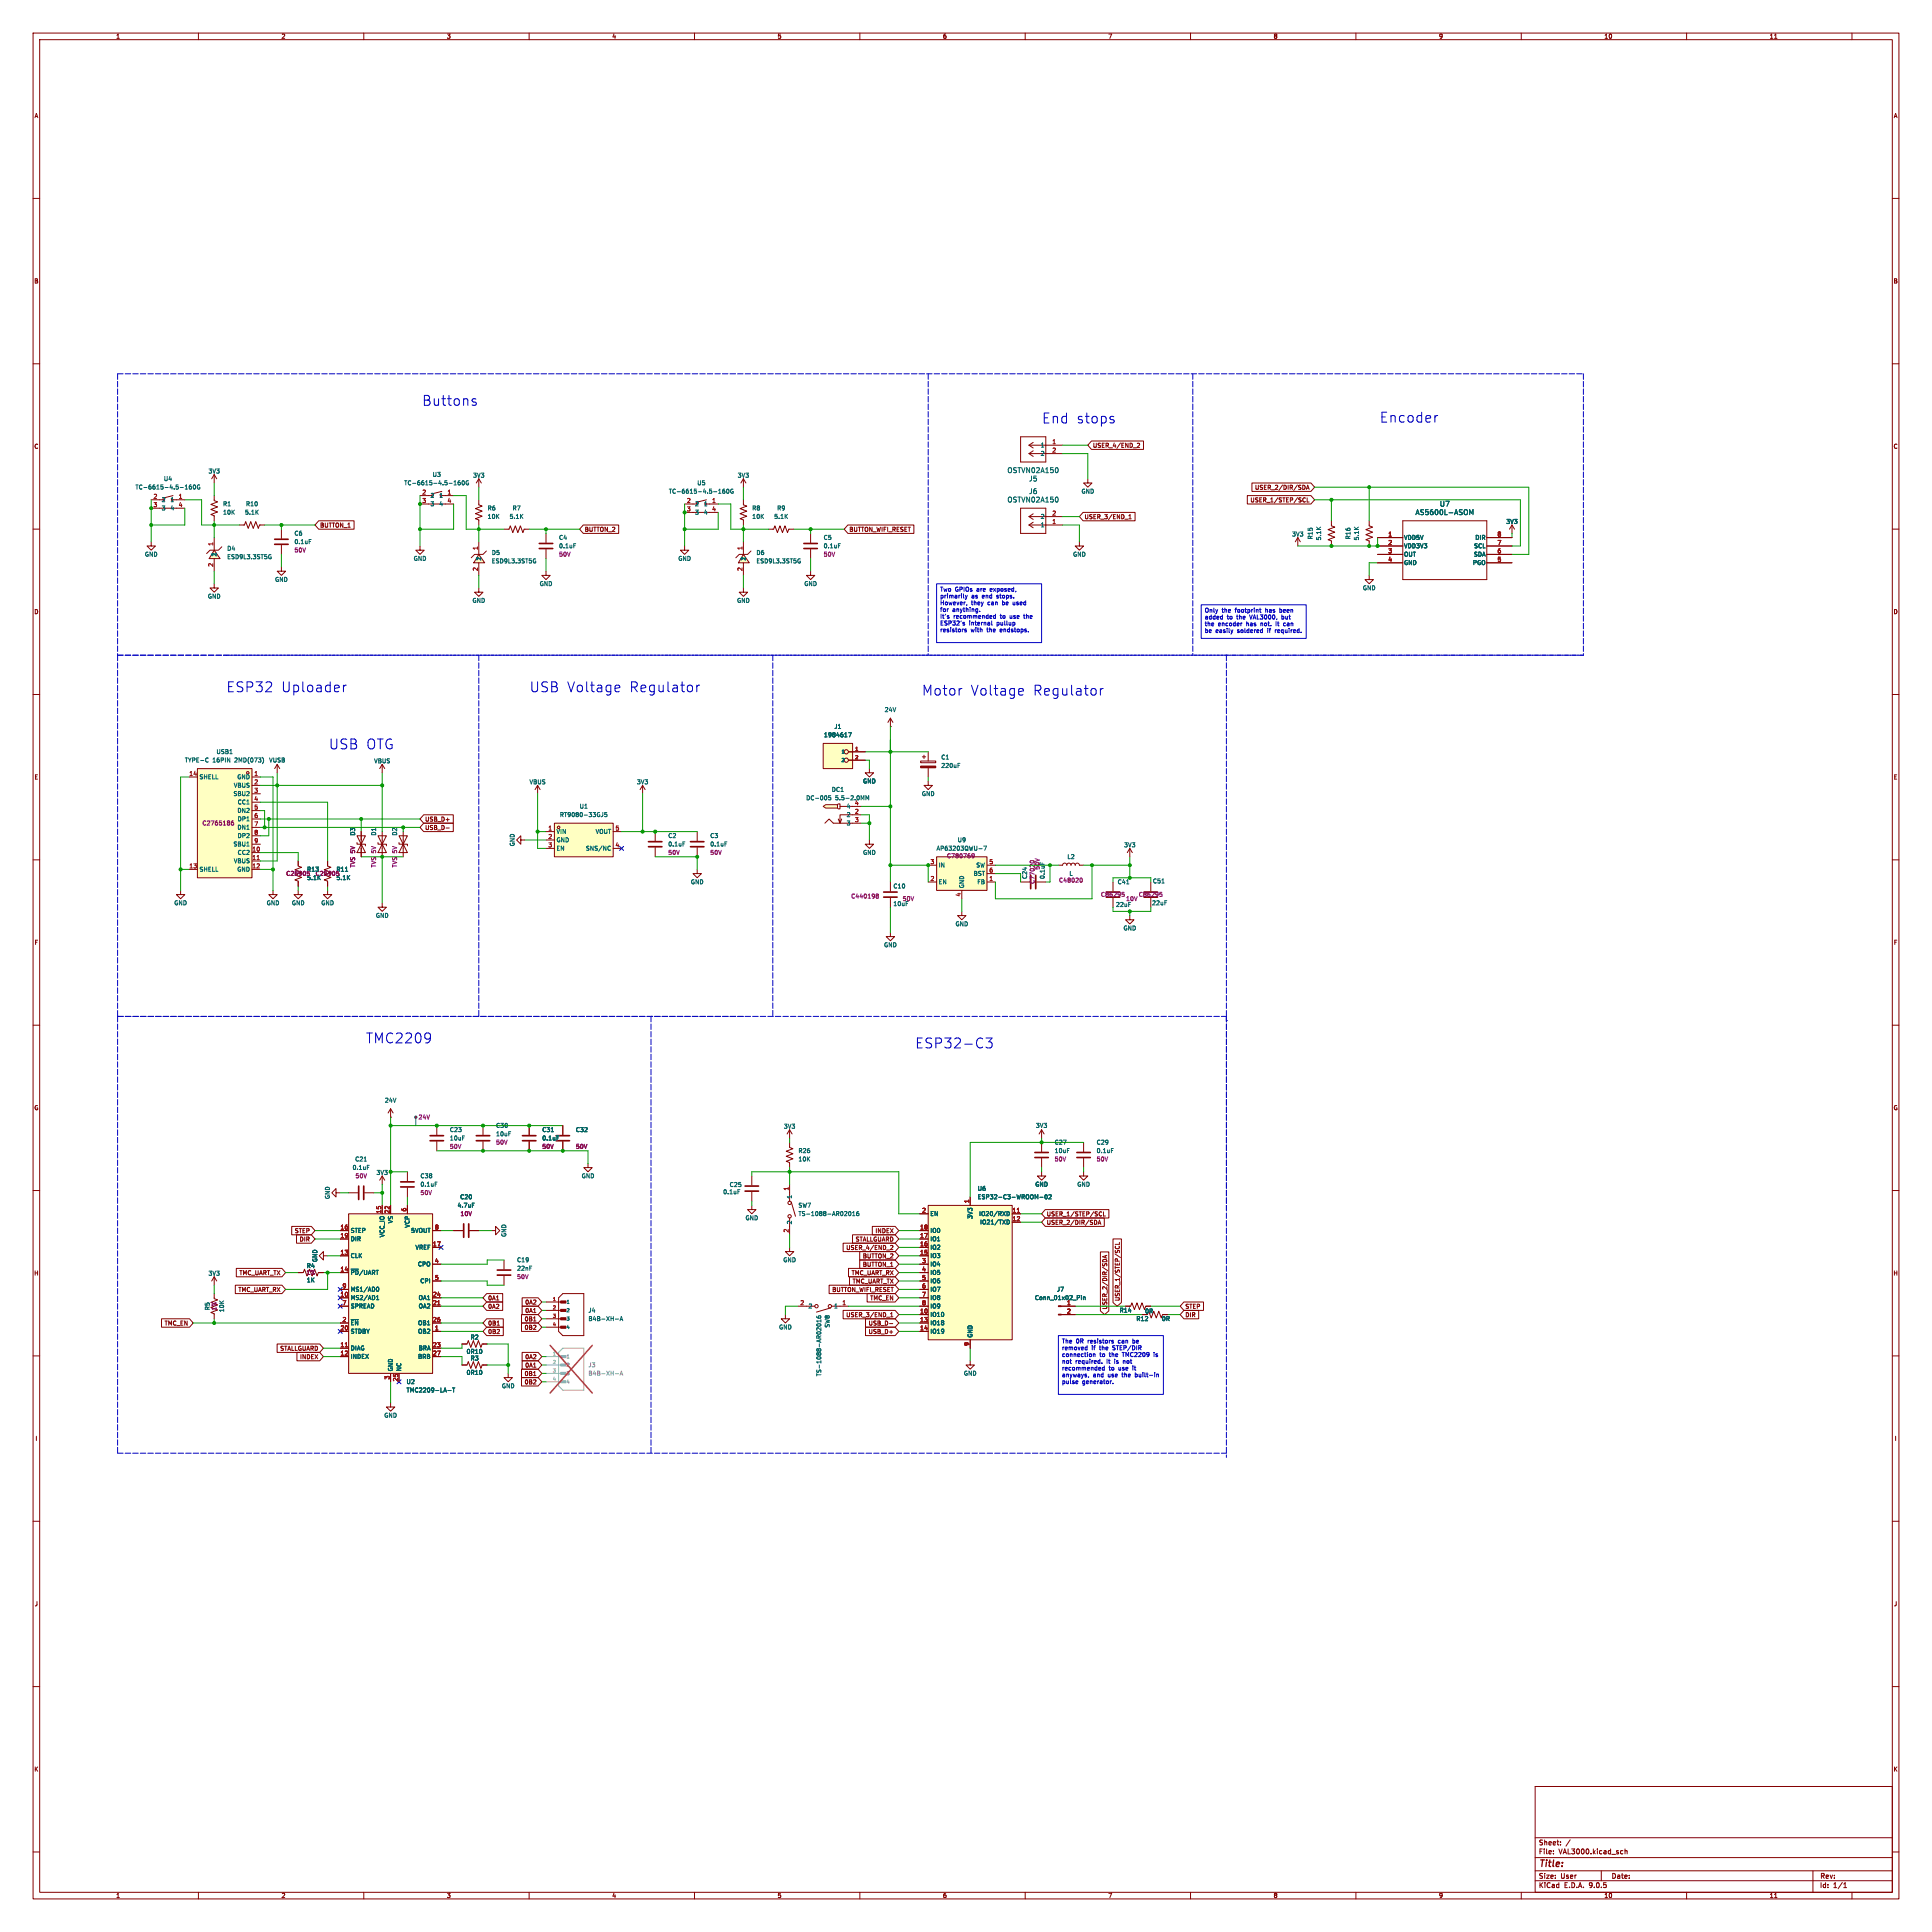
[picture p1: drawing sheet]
<svg xmlns="http://www.w3.org/2000/svg" width="584mm" height="584mm" viewBox="0 0 584 584" stroke-linecap="round" stroke-linejoin="round" font-family="sans-serif">
<defs><g id="words">
<g font-size="4.2" fill="#0000c2">
<text x="127.5" y="122.9">Buttons</text>
<text x="315" y="128.3">End stops</text>
<text x="417.1" y="128">Encoder</text>
<text x="68.3" y="209.6">ESP32</text>
<text x="84.8" y="209.6">Uploader</text>
<text x="160" y="209.6">USB Voltage</text>
<text x="189.9" y="209.6">Regulator</text>
<text x="278.6" y="210.6">Motor</text>
<text x="293.2" y="210.6">Voltage</text>
<text x="311.9" y="210.6">Regulator</text>
<text x="99.3" y="226.8">USB OTG</text>
<text x="110.5" y="315.7">TMC2209</text>
<text x="276.6" y="317.3">ESP32-C3</text>
</g>
<text font-size="2.8" fill="#840000" x="465.2" y="565.1">Title:</text>
<g font-size="2.1" fill="#006464">
<text x="304.5" y="143.2">OSTVN02A150</text>
<text x="311" y="145.8">J5</text>
<text x="311" y="149.6">J6</text>
<text x="304.5" y="152.1">OSTVN02A150</text>
<text x="427.9" y="155.9">AS5600L-ASOM</text>
<text x="435.3" y="153.4">U7</text>
</g>
<g font-size="2.1" fill="#840000">
<text x="465.2" y="560.9">File:</text>
<text x="465.2" y="558.2">Sheet:</text>
<text x="471.3" y="560.9">VAL3000.kicad_sch</text>
<text x="465.2" y="568.3">Size:</text>
<text x="471.9" y="568.3">User</text>
<text x="487.2" y="568.3">Date:</text>
<text x="550.2" y="568.5">Rev:</text>
<text x="465.2" y="571.1">KiCad</text>
<text x="472.9" y="571.1">E.D.A.</text>
<text x="480.5" y="571.1">9.0.5</text>
<text x="550.2" y="571.1">Id:</text>
<text x="554.3" y="571.1">1/1</text>
</g>
<g font-size="1.8" fill="#840000">
<text x="35" y="11.9">1</text>
<text x="85" y="11.9">2</text>
<text x="135" y="11.9">3</text>
<text x="185" y="11.9">4</text>
<text x="235" y="11.9">5</text>
<text x="285" y="11.9">6</text>
<text x="335" y="11.9">7</text>
<text x="385" y="11.9">8</text>
<text x="435" y="11.9">9</text>
<text x="485" y="11.9">10</text>
<text x="535" y="11.9">11</text>
<text x="10.3" y="35.9">A</text>
<text x="572.5" y="35.9">A</text>
<text x="10.3" y="85.9">B</text>
<text x="572.5" y="85.9">B</text>
<text x="10.3" y="135.9">C</text>
<text x="330.4" y="135.6">USER_4/END_2</text>
<text x="572.5" y="135.9">C</text>
<text x="379.4" y="148.3">USER_2/DIR/SDA</text>
<text x="378" y="152.1">USER_1/STEP/SCL</text>
<text x="96.7" y="159.7">BUTTON_1</text>
<text x="176.7" y="161">BUTTON_2</text>
<text x="256.7" y="161">BUTTON_WIFI_RESET</text>
<text x="327.8" y="157.2">USER_3/END_1</text>
<text x="10.3" y="185.9">D</text>
<text x="572.5" y="185.9">D</text>
<text x="10.3" y="235.9">E</text>
<text x="572.5" y="235.9">E</text>
<text x="128.4" y="248.6">USB_D+</text>
<text x="128.4" y="251.1">USB_D-</text>
<text x="10.3" y="285.9">F</text>
<text x="572.5" y="285.9">F</text>
<text x="10.3" y="335.9">G</text>
<text x="572.5" y="335.9">G</text>
<text x="316.4" y="370.5">USER_2/DIR/SDA</text>
<text x="316.4" y="368">USER_1/STEP/SCL</text>
<text x="89" y="373.1">STEP</text>
<text x="90.5" y="375.6">DIR</text>
<text x="258.6" y="375.6">STALLGUARD</text>
<text x="264.6" y="373.1">INDEX</text>
<text x="255.8" y="378.1">USER_4/END_2</text>
<text x="260.8" y="383.2">BUTTON_1</text>
<text x="260.8" y="380.7">BUTTON_2</text>
<text x="10.2" y="385.9">H</text>
<text x="72.3" y="385.8">TMC_UART_TX</text>
<text x="257.4" y="385.8">TMC_UART_RX</text>
<text x="257.7" y="388.3">TMC_UART_TX</text>
<text x="572.4" y="385.9">H</text>
<text x="72" y="390.8">TMC_UART_RX</text>
<text x="147.5" y="395.9">0A2</text>
<text x="147.5" y="393.4">0A1</text>
<text x="158.7" y="394.7">0A2</text>
<text x="251.5" y="390.8">BUTTON_WIFI_RESET</text>
<text x="263" y="393.4">TMC_EN</text>
<text x="338.8" y="393.5" transform="rotate(-90 338.8 393.5)">USER_1/STEP/SCL</text>
<text x="358.3" y="395.9">STEP</text>
<text x="49.7" y="401">TMC_EN</text>
<text x="147.5" y="401">0B1</text>
<text x="158.5" y="399.7">0B1</text>
<text x="158.7" y="397.2">0A1</text>
<text x="255.8" y="398.5">USER_3/END_1</text>
<text x="262.5" y="401">USB_D-</text>
<text x="335" y="396.1" transform="rotate(-90 335 396.1)">USER_2/DIR/SDA</text>
<text x="358.3" y="398.5">DIR</text>
<text x="147.5" y="403.5">0B2</text>
<text x="158.5" y="402.3">0B2</text>
<text x="262.5" y="403.5">USB_D+</text>
<text x="84.6" y="408.6">STALLGUARD</text>
<text x="90.6" y="411.2">INDEX</text>
<text x="158.7" y="413.7">0A1</text>
<text x="158.7" y="411.2">0A2</text>
<text x="158.5" y="416.2">0B1</text>
<text x="158.5" y="418.8">0B2</text>
<text x="10.6" y="435.9">I</text>
<text x="572.8" y="435.9">I</text>
<text x="10.4" y="485.9">J</text>
<text x="572.6" y="485.9">J</text>
<text x="10.3" y="535.9">K</text>
<text x="572.5" y="535.9">K</text>
<text x="35" y="574.1">1</text>
<text x="85" y="574.1">2</text>
<text x="135" y="574.1">3</text>
<text x="185" y="574.1">4</text>
<text x="235" y="574.1">5</text>
<text x="285" y="574.1">6</text>
<text x="335" y="574.1">7</text>
<text x="385" y="574.1">8</text>
<text x="435" y="574.1">9</text>
<text x="485" y="574.1">10</text>
<text x="535" y="574.1">11</text>
</g>
<g font-size="1.8" fill="#006464">
<text x="314.6" y="135.5">1</text>
<text x="62.9" y="143.4">3V3</text>
<text x="314.6" y="138">2</text>
<text x="40.8" y="148.2">TC-6615-4.5-160G</text>
<text x="49.4" y="145.6">U4</text>
<text x="122.1" y="146.9">TC-6615-4.5-160G</text>
<text x="130.7" y="144.4">U3</text>
<text x="142.9" y="144.6">3V3</text>
<text x="202.1" y="149.5">TC-6615-4.5-160G</text>
<text x="210.7" y="146.9">U5</text>
<text x="222.9" y="144.6">3V3</text>
<text x="326.9" y="149.5">GND</text>
<text x="48.8" y="152">2</text>
<text x="48.8" y="154.5">3</text>
<text x="51.4" y="152">1</text>
<text x="51.4" y="154.5">4</text>
<text x="67.3" y="153.3">R1</text>
<text x="67.3" y="155.8">10K</text>
<text x="74" y="155.8">5.1K</text>
<text x="74.3" y="153.3">R10</text>
<text x="130" y="150.7">2</text>
<text x="130" y="153.3">3</text>
<text x="132.7" y="150.7">1</text>
<text x="132.7" y="153.3">4</text>
<text x="147.3" y="154.5">R6</text>
<text x="154.9" y="154.5">R7</text>
<text x="210.1" y="153.3">2</text>
<text x="210.1" y="155.8">3</text>
<text x="212.7" y="153.3">1</text>
<text x="212.7" y="155.8">4</text>
<text x="227.3" y="154.5">R8</text>
<text x="234.9" y="154.5">R9</text>
<text x="147.3" y="157.1">10K</text>
<text x="154" y="157.1">5.1K</text>
<text x="227.3" y="157.1">10K</text>
<text x="234" y="157.1">5.1K</text>
<text x="314.6" y="159.6">1</text>
<text x="314.6" y="157.1">2</text>
<text x="455.3" y="158.6">3V3</text>
<text x="68.6" y="166.7">D4</text>
<text x="88.9" y="162.2">C6</text>
<text x="88.9" y="164.7">0.1uF</text>
<text x="148.6" y="168">D5</text>
<text x="168.9" y="163.4">C4</text>
<text x="168.9" y="166">0.1uF</text>
<text x="228.6" y="168">D6</text>
<text x="248.9" y="163.4">C5</text>
<text x="248.9" y="166">0.1uF</text>
<text x="390.6" y="162.4">3V3</text>
<text x="397.1" y="163.2" transform="rotate(-90 397.1 163.2)">R15</text>
<text x="399.6" y="163.5" transform="rotate(-90 399.6 163.5)">5.1K</text>
<text x="408.5" y="163.2" transform="rotate(-90 408.5 163.2)">R16</text>
<text x="411.1" y="163.5" transform="rotate(-90 411.1 163.5)">5.1K</text>
<text x="424.4" y="163.4">VDD5V</text>
<text x="424.4" y="166">VDD3V3</text>
<text x="445.6" y="166">SCL</text>
<text x="446" y="163.4">DIR</text>
<text x="43.7" y="168.5">GND</text>
<text x="65.6" y="168.3" transform="rotate(-90 65.6 168.3)">1</text>
<text x="68.6" y="169.3">ESD9L3.3ST5G</text>
<text x="125" y="169.8">GND</text>
<text x="145.6" y="169.6" transform="rotate(-90 145.6 169.6)">1</text>
<text x="148.6" y="170.5">ESD9L3.3ST5G</text>
<text x="205" y="169.8">GND</text>
<text x="225.7" y="169.6" transform="rotate(-90 225.7 169.6)">1</text>
<text x="228.6" y="170.5">ESD9L3.3ST5G</text>
<text x="324.4" y="168.5">GND</text>
<text x="424.4" y="168.5">OUT</text>
<text x="424.4" y="171">GND</text>
<text x="445.3" y="171">PGO</text>
<text x="445.6" y="168.5">SDA</text>
<text x="83.1" y="176.1">GND</text>
<text x="163.1" y="177.4">GND</text>
<text x="243.1" y="177.4">GND</text>
<text x="412" y="178.7">GND</text>
<text x="62.7" y="181.2">GND</text>
<text x="142.7" y="182.5">GND</text>
<text x="222.8" y="182.5">GND</text>
<text x="267.4" y="215.5">24V</text>
<text x="252.2" y="220.6">J1</text>
<text x="249" y="223.1">1984617</text>
<text x="55.8" y="230.7">TYPE-C</text>
<text x="64.3" y="230.7">16PIN</text>
<text x="65.3" y="228.2">USB1</text>
<text x="71.1" y="230.7">2MD(073)</text>
<text x="81.3" y="230.7">VUSB</text>
<text x="113" y="231">VBUS</text>
<text x="284.5" y="229.8">C1</text>
<text x="284.5" y="232.4">220uF</text>
<text x="60.2" y="235.8">SHELL</text>
<text x="70.6" y="238.4">VBUS</text>
<text x="71.6" y="235.8">GND</text>
<text x="160" y="237.3">VBUS</text>
<text x="192.5" y="237.3">3V3</text>
<text x="251.4" y="239.6">DC1</text>
<text x="260.9" y="237.1">GND</text>
<text x="70.5" y="240.9">SBU2</text>
<text x="71.7" y="246">DN2</text>
<text x="71.7" y="243.4">CC1</text>
<text x="175.2" y="244.7">U1</text>
<text x="243.6" y="242.2">DC-005</text>
<text x="252.6" y="242.2">5.5-2.0MM</text>
<text x="255.9" y="244.7">4</text>
<text x="258.4" y="243.6">4</text>
<text x="278.6" y="240.9">GND</text>
<text x="71.7" y="251.1">DN1</text>
<text x="71.7" y="248.5">DP1</text>
<text x="169.2" y="247.2">RT9080-33GJ5</text>
<text x="255.9" y="247.2">2</text>
<text x="255.9" y="249.8">3</text>
<text x="70.5" y="256.1">SBU1</text>
<text x="71.7" y="253.6">DP2</text>
<text x="107.5" y="252.8" transform="rotate(-90 107.5 252.8)">D3</text>
<text x="113.9" y="252.8" transform="rotate(-90 113.9 252.8)">D1</text>
<text x="120.2" y="252.8" transform="rotate(-90 120.2 252.8)">D2</text>
<text x="155.8" y="256" transform="rotate(-90 155.8 256)">GND</text>
<text x="168.1" y="252.3">VIN</text>
<text x="168.1" y="254.9">GND</text>
<text x="168.1" y="257.4">EN</text>
<text x="177" y="257.4">SNS/NC</text>
<text x="180" y="252.3">VOUT</text>
<text x="201.9" y="253.6">C2</text>
<text x="201.9" y="256.1">0.1uF</text>
<text x="214.6" y="253.6">C3</text>
<text x="214.6" y="256.1">0.1uF</text>
<text x="283.1" y="257.4">AP63203QWU-7</text>
<text x="289.5" y="254.9">U9</text>
<text x="339.8" y="256.4">3V3</text>
<text x="60.2" y="263.8">SHELL</text>
<text x="70.6" y="261.2">VBUS</text>
<text x="71.6" y="263.8">GND</text>
<text x="71.7" y="258.7">CC2</text>
<text x="260.9" y="258.7">GND</text>
<text x="283.7" y="262.5">IN</text>
<text x="295.1" y="262.5">SW</text>
<text x="322.6" y="259.9">L2</text>
<text x="208.8" y="267.6">GND</text>
<text x="270" y="268.8">C10</text>
<text x="283.7" y="267.6">EN</text>
<text x="291.7" y="268.7" transform="rotate(-90 291.7 268.7)">GND</text>
<text x="294.3" y="265">BST</text>
<text x="295.4" y="267.6">FB</text>
<text x="310.7" y="265.9" transform="rotate(-90 310.7 265.9)">C24</text>
<text x="316.1" y="265.9" transform="rotate(-90 316.1 265.9)">0.1uF</text>
<text x="337.8" y="267.6">C41</text>
<text x="52.6" y="273.9">GND</text>
<text x="80.5" y="273.9">GND</text>
<text x="88.1" y="273.9">GND</text>
<text x="97" y="273.9">GND</text>
<text x="270" y="274.2">10uF</text>
<text x="337.3" y="274.4">22uF</text>
<text x="348.2" y="273.9">22uF</text>
<text x="113.5" y="277.7">GND</text>
<text x="288.8" y="280.3">GND</text>
<text x="339.6" y="281.5">GND</text>
<text x="267.2" y="286.6">GND</text>
<text x="116.3" y="333.6">24V</text>
<text x="149.9" y="341.2">C30</text>
<text x="236.9" y="341.5">3V3</text>
<text x="313.1" y="341.2">3V3</text>
<text x="135.9" y="342.5">C23</text>
<text x="135.9" y="345">10uF</text>
<text x="149.9" y="343.8">10uF</text>
<text x="163.8" y="342.5">C31</text>
<text x="163.8" y="345">0.1uF</text>
<text x="174" y="342.5">C32</text>
<text x="318.8" y="346.3">C27</text>
<text x="331.5" y="346.3">C29</text>
<text x="106.5" y="353.9">0.1uF</text>
<text x="107.3" y="351.4">C21</text>
<text x="241.3" y="348.8">R26</text>
<text x="241.3" y="351.4">10K</text>
<text x="318.8" y="348.8">10uF</text>
<text x="331.5" y="348.8">0.1uF</text>
<text x="113.7" y="355.4">3V3</text>
<text x="127" y="356.5">C38</text>
<text x="127" y="359">0.1uF</text>
<text x="175.8" y="356.5">GND</text>
<text x="220.5" y="359.1">C25</text>
<text x="312.9" y="359">GND</text>
<text x="325.6" y="359">GND</text>
<text x="99.9" y="362.7" transform="rotate(-90 99.9 362.7)">GND</text>
<text x="138.2" y="365.4">4.7uF</text>
<text x="139" y="362.8">C20</text>
<text x="218.6" y="361.3">0.1uF</text>
<text x="239.6" y="362.6" transform="rotate(-90 239.6 362.6)">1</text>
<text x="241.3" y="365.4">SW7</text>
<text x="295.5" y="360.3">U6</text>
<text x="295.5" y="362.8">ESP32-C3-WROOM-02</text>
<text x="119" y="370" transform="rotate(-90 119 370)">VS</text>
<text x="124.1" y="371.4" transform="rotate(-90 124.1 371.4)">VCP</text>
<text x="225.3" y="369.2">GND</text>
<text x="239.6" y="370.3" transform="rotate(-90 239.6 370.3)">2</text>
<text x="241.3" y="367.9">TS-1088-AR02016</text>
<text x="281.2" y="367.9">EN</text>
<text x="294.2" y="368.7" transform="rotate(-90 294.2 368.7)">3V3</text>
<text x="295.9" y="367.9">IO20/RXD</text>
<text x="296.2" y="370.4">IO21/TXD</text>
<text x="105.9" y="373">STEP</text>
<text x="105.9" y="375.5">DIR</text>
<text x="116.4" y="374.3" transform="rotate(-90 116.4 374.3)">VCC_IO</text>
<text x="124.2" y="373">5VOUT</text>
<text x="153.3" y="374.1" transform="rotate(-90 153.3 374.1)">GND</text>
<text x="281.2" y="373">IO0</text>
<text x="281.2" y="375.5">IO1</text>
<text x="96.1" y="381.8" transform="rotate(-90 96.1 381.8)">GND</text>
<text x="105.9" y="380.6">CLK</text>
<text x="125.5" y="378.1">VREF</text>
<text x="126.2" y="383.1">CPO</text>
<text x="156.2" y="381.9">C19</text>
<text x="236.7" y="381.9">GND</text>
<text x="281.2" y="378.1">IO2</text>
<text x="281.2" y="380.6">IO3</text>
<text x="281.2" y="383.1">IO4</text>
<text x="62.9" y="385.9">3V3</text>
<text x="92.6" y="388">1K</text>
<text x="105.9" y="385.7">~{PD}/UART</text>
<text x="127" y="388.2">CPI</text>
<text x="156.2" y="384.4">22nF</text>
<text x="281.2" y="385.7">IO5</text>
<text x="281.2" y="388.2">IO6</text>
<text x="105.9" y="390.8">MS1/AD0</text>
<text x="105.9" y="393.3">MS2/AD1</text>
<text x="105.9" y="395.8">SPREAD</text>
<text x="126.5" y="393.3">OA1</text>
<text x="126.5" y="395.8">OA2</text>
<text x="244.3" y="395.8">2</text>
<text x="252.1" y="395.8">1</text>
<text x="281.2" y="390.8">IO7</text>
<text x="281.2" y="393.3">IO8</text>
<text x="281.2" y="395.8">IO9</text>
<text x="312.8" y="393.3">Conn_01x02_Pin</text>
<text x="319.5" y="390.8">J7</text>
<text x="67.9" y="396.9" transform="rotate(-90 67.9 396.9)">10K</text>
<text x="105.9" y="400.9">~{EN}</text>
<text x="126.3" y="400.9">OB1</text>
<text x="177.8" y="397.1">J4</text>
<text x="177.8" y="399.6">B4B-XH-A</text>
<text x="251.1" y="401.6" transform="rotate(-90 251.1 401.6)">SW8</text>
<text x="281.2" y="398.4">IO10</text>
<text x="281.2" y="400.9">IO18</text>
<text x="338.4" y="397.1">R14</text>
<text x="343.5" y="399.6">R12</text>
<text x="346.1" y="397.4">0R</text>
<text x="351.2" y="399.6">0R</text>
<text x="105.9" y="403.5">STDBY</text>
<text x="126.3" y="403.5">OB2</text>
<text x="142.2" y="405.2">R2</text>
<text x="235.5" y="402.2">GND</text>
<text x="281.2" y="403.5">IO19</text>
<text x="294.2" y="404.6" transform="rotate(-90 294.2 404.6)">GND</text>
<text x="105.9" y="408.5">DIAG</text>
<text x="105.9" y="411.1">INDEX</text>
<text x="126.3" y="411.1">BRB</text>
<text x="126.5" y="408.5">BRA</text>
<text x="141" y="409.5">0R10</text>
<text x="142.2" y="411.6">R3</text>
<text x="119" y="414.8" transform="rotate(-90 119 414.8)">GND</text>
<text x="121.5" y="414.8" transform="rotate(-90 121.5 414.8)">NC</text>
<text x="122.8" y="418.7">U2</text>
<text x="141" y="415.9">0R10</text>
<text x="151.6" y="420">GND</text>
<text x="248.5" y="416.3" transform="rotate(-90 248.5 416.3)">TS-1088-AR02016</text>
<text x="291.3" y="416.2">GND</text>
<text x="122.8" y="421.2">TMC2209-LA-T</text>
<text x="116.1" y="428.9">GND</text>
</g>
<g font-size="1.8" fill="#a90000">
<text x="318.1" y="134.4">1</text>
<text x="318.1" y="136.9">2</text>
<text x="127.6" y="149.6">2</text>
<text x="135.2" y="149.6">1</text>
<text x="46.3" y="150.9">2</text>
<text x="46.3" y="153.4">3</text>
<text x="53.9" y="150.9">1</text>
<text x="53.9" y="153.4">4</text>
<text x="127.6" y="152.1">3</text>
<text x="135.2" y="152.1">4</text>
<text x="207.6" y="152.1">2</text>
<text x="207.6" y="154.7">3</text>
<text x="215.2" y="152.1">1</text>
<text x="215.2" y="154.7">4</text>
<text x="318.1" y="156">2</text>
<text x="318.1" y="158.5">1</text>
<text x="64.5" y="165.2" transform="rotate(-90 64.5 165.2)">1</text>
<text x="144.5" y="166.4" transform="rotate(-90 144.5 166.4)">1</text>
<text x="224.5" y="166.4" transform="rotate(-90 224.5 166.4)">1</text>
<text x="419.7" y="162.3">1</text>
<text x="419.7" y="164.8">2</text>
<text x="419.7" y="167.4">3</text>
<text x="452.7" y="162.3">8</text>
<text x="452.7" y="164.8">7</text>
<text x="452.7" y="167.4">6</text>
<text x="64.5" y="171.5" transform="rotate(-90 64.5 171.5)">2</text>
<text x="144.5" y="172.8" transform="rotate(-90 144.5 172.8)">2</text>
<text x="224.5" y="172.8" transform="rotate(-90 224.5 172.8)">2</text>
<text x="419.7" y="169.9">4</text>
<text x="452.7" y="169.9">5</text>
<text x="57.1" y="234.7">14</text>
<text x="76.8" y="234.7">1</text>
<text x="76.8" y="237.2">2</text>
<text x="76.8" y="239.8">3</text>
<text x="76.8" y="242.3">4</text>
<text x="76.8" y="244.9">5</text>
<text x="76.8" y="247.4">6</text>
<text x="76.8" y="249.9">7</text>
<text x="165.7" y="251.2">1</text>
<text x="186" y="251.2">5</text>
<text x="258.4" y="246.1">2</text>
<text x="258.4" y="248.7">3</text>
<text x="76.2" y="257.6">10</text>
<text x="76.8" y="252.5">8</text>
<text x="76.8" y="255">9</text>
<text x="165.7" y="253.7">2</text>
<text x="165.7" y="256.3">3</text>
<text x="186" y="256.3">4</text>
<text x="57.1" y="262.6">13</text>
<text x="76.2" y="260.1">11</text>
<text x="76.2" y="262.6">12</text>
<text x="281.2" y="261.4">3</text>
<text x="299" y="261.4">5</text>
<text x="299" y="263.9">6</text>
<text x="281.2" y="266.4">2</text>
<text x="299" y="266.4">1</text>
<text x="290.6" y="271.2" transform="rotate(-90 290.6 271.2)">4</text>
<text x="238.5" y="360.1" transform="rotate(-90 238.5 360.1)">1</text>
<text x="293.1" y="363.9" transform="rotate(-90 293.1 363.9)">1</text>
<text x="102.8" y="371.9">16</text>
<text x="115.3" y="367.1" transform="rotate(-90 115.3 367.1)">15</text>
<text x="117.9" y="367.1" transform="rotate(-90 117.9 367.1)">22</text>
<text x="122.9" y="366.5" transform="rotate(-90 122.9 366.5)">6</text>
<text x="131.4" y="371.9">8</text>
<text x="278.1" y="371.9">18</text>
<text x="278.7" y="366.8">2</text>
<text x="306" y="366.8">11</text>
<text x="306" y="369.3">12</text>
<text x="102.8" y="374.4">19</text>
<text x="130.8" y="376.9">17</text>
<text x="238.5" y="372.8" transform="rotate(-90 238.5 372.8)">2</text>
<text x="278.1" y="374.4">17</text>
<text x="278.1" y="376.9">16</text>
<text x="102.8" y="379.5">13</text>
<text x="131.4" y="382">4</text>
<text x="278.1" y="379.5">15</text>
<text x="278.7" y="382">3</text>
<text x="102.8" y="384.6">14</text>
<text x="103.4" y="389.6">9</text>
<text x="131.4" y="387.1">5</text>
<text x="278.7" y="384.6">4</text>
<text x="278.7" y="387.1">5</text>
<text x="278.7" y="389.6">6</text>
<text x="102.8" y="392.2">10</text>
<text x="103.4" y="394.7">7</text>
<text x="130.8" y="392.2">24</text>
<text x="130.8" y="394.7">21</text>
<text x="241.9" y="394.7">2</text>
<text x="254.6" y="394.7">1</text>
<text x="278.7" y="392.2">7</text>
<text x="278.7" y="394.7">8</text>
<text x="322.5" y="394.7">1</text>
<text x="103.4" y="399.8">2</text>
<text x="130.8" y="399.8">26</text>
<text x="278.1" y="397.3">10</text>
<text x="278.1" y="399.8">13</text>
<text x="322.5" y="397.3">2</text>
<text x="102.8" y="402.3">20</text>
<text x="102.8" y="407.4">11</text>
<text x="130.8" y="407.4">23</text>
<text x="131.4" y="402.3">1</text>
<text x="278.1" y="402.3">14</text>
<text x="293.1" y="407.1" transform="rotate(-90 293.1 407.1)">9</text>
<text x="102.8" y="410">12</text>
<text x="130.8" y="410">27</text>
<text x="117.9" y="417.3" transform="rotate(-90 117.9 417.3)">3</text>
<text x="120.4" y="417.9" transform="rotate(-90 120.4 417.9)">25</text>
</g>
<g font-size="1.8" fill="#840084">
<text x="88.9" y="167.2">50V</text>
<text x="168.9" y="168.5">50V</text>
<text x="248.9" y="168.5">50V</text>
<text x="61.1" y="249.8">C2765186</text>
<text x="92.7" y="263.8">R13</text>
<text x="101.6" y="263.8">R11</text>
<text x="107.5" y="262.4" transform="rotate(-90 107.5 262.4)">TVS 5V</text>
<text x="113.9" y="262.4" transform="rotate(-90 113.9 262.4)">TVS</text>
<text x="113.9" y="258" transform="rotate(-90 113.9 258)">5V</text>
<text x="120.2" y="262.4" transform="rotate(-90 120.2 262.4)">TVS</text>
<text x="120.2" y="258" transform="rotate(-90 120.2 258)">5V</text>
<text x="201.9" y="258.7">50V</text>
<text x="214.6" y="258.7">50V</text>
<text x="286.2" y="259.7">C780769</text>
<text x="314.6" y="263.1" transform="rotate(-90 314.6 263.1)">50V</text>
<text x="86.4" y="265">C25905</text>
<text x="92.7" y="266.3">5.1K</text>
<text x="95.3" y="265">C25905</text>
<text x="101.6" y="266.3">5.1K</text>
<text x="313" y="267.4" transform="rotate(-90 313 267.4)">C77020</text>
<text x="320.1" y="267.1">C48020</text>
<text x="323.2" y="265">L</text>
<text x="257.3" y="271.9">C440198</text>
<text x="272.8" y="272.6">50V</text>
<text x="332.8" y="271.4">C86295</text>
<text x="340.4" y="272.6">10V</text>
<text x="344.2" y="271.4">C86295</text>
<text x="126.4" y="338.7">24V</text>
<text x="135.9" y="347.6">50V</text>
<text x="149.9" y="346.3">50V</text>
<text x="163.8" y="347.6">50V</text>
<text x="174" y="347.6">50V</text>
<text x="318.8" y="351.4">50V</text>
<text x="331.5" y="351.4">50V</text>
<text x="107.4" y="356.5">50V</text>
<text x="127" y="361.5">50V</text>
<text x="139.1" y="367.9">10V</text>
<text x="92.6" y="383.6">R4</text>
<text x="92.5" y="385.7">1%</text>
<text x="156.2" y="386.9">50V</text>
<text x="63.6" y="396.3" transform="rotate(-90 63.6 396.3)">R5</text>
<text x="65.6" y="396.4" transform="rotate(-90 65.6 396.4)">1%</text>
</g>
<g font-size="1.8" fill="#0000c2">
<text x="284.2" y="179.2">Two</text>
<text x="288.8" y="179.2">GPIOs</text>
<text x="295.5" y="179.2">are</text>
<text x="299.6" y="179.2">exposed,</text>
<text x="284.2" y="181.3">primarily</text>
<text x="284.2" y="183.3">However,</text>
<text x="284.2" y="185.3">for</text>
<text x="288" y="185.3">anything.</text>
<text x="293.7" y="183.3">they</text>
<text x="293.7" y="181.3">as</text>
<text x="297.1" y="181.3">end</text>
<text x="298.8" y="183.3">can</text>
<text x="301.6" y="181.3">stops.</text>
<text x="303.3" y="183.3">be</text>
<text x="306.7" y="183.3">used</text>
<text x="364.2" y="185.6">Only</text>
<text x="369.5" y="185.6">the</text>
<text x="373.6" y="185.6">footprint</text>
<text x="382.9" y="185.6">has</text>
<text x="387.4" y="185.6">been</text>
<text x="284.2" y="187.4">It's</text>
<text x="284.2" y="189.4">ESP32's</text>
<text x="284.2" y="191.5">resistors</text>
<text x="288.3" y="187.4">recommended</text>
<text x="293" y="189.4">internal</text>
<text x="293.6" y="191.5">with</text>
<text x="298.5" y="191.5">the</text>
<text x="301.5" y="189.4">pullup</text>
<text x="302.6" y="187.4">to</text>
<text x="302.7" y="191.5">endstops.</text>
<text x="305.6" y="187.4">use</text>
<text x="310.1" y="187.4">the</text>
<text x="364.2" y="187.6">added</text>
<text x="364.2" y="189.6">the</text>
<text x="364.2" y="191.7">be</text>
<text x="367.6" y="191.7">easily</text>
<text x="368.3" y="189.6">encoder</text>
<text x="371" y="187.6">to</text>
<text x="374.1" y="187.6">the</text>
<text x="374.3" y="191.7">soldered</text>
<text x="377" y="189.6">has</text>
<text x="378.2" y="187.6">VAL3000,</text>
<text x="381.5" y="189.6">not.</text>
<text x="383.5" y="191.7">if</text>
<text x="386" y="191.7">required.</text>
<text x="386.3" y="189.6">It</text>
<text x="388" y="187.6">but</text>
<text x="388.8" y="189.6">can</text>
<text x="321" y="406.5">The</text>
<text x="325.4" y="406.5">0R</text>
<text x="329" y="406.5">resistors</text>
<text x="338.4" y="406.5">can</text>
<text x="343" y="406.5">be</text>
<text x="321" y="408.6">removed</text>
<text x="321" y="410.6">connection</text>
<text x="321" y="412.7">not</text>
<text x="325.2" y="412.7">required.</text>
<text x="330.1" y="408.6">if</text>
<text x="332.5" y="410.6">to</text>
<text x="332.6" y="408.6">the</text>
<text x="334.8" y="412.7">It</text>
<text x="335.6" y="410.6">the</text>
<text x="336.7" y="408.6">STEP/DIR</text>
<text x="337.3" y="412.7">is</text>
<text x="339.7" y="410.6">TMC2209</text>
<text x="340.1" y="412.7">not</text>
<text x="349.4" y="410.6">is</text>
<text x="321" y="414.7">recommended</text>
<text x="321" y="416.8">anyways,</text>
<text x="321" y="418.8">pulse</text>
<text x="327.2" y="418.8">generator.</text>
<text x="330.5" y="416.8">and</text>
<text x="335.1" y="416.8">use</text>
<text x="335.3" y="414.7">to</text>
<text x="338.3" y="414.7">use</text>
<text x="339.6" y="416.8">the</text>
<text x="342.8" y="414.7">it</text>
<text x="343.7" y="416.8">built-in</text>
</g>
<text font-size="1.8" fill="#009600" x="348.5" y="267.3">C51</text>
<g font-size="1.8" fill="#989898">
<text x="177.8" y="413.6">J3</text>
<text x="177.8" y="416.2">B4B-XH-A</text>
</g>
<g font-size="1.4" fill="#a90000">
<text x="258.5" y="227.1">1</text>
<text x="258.5" y="229.6">2</text>
<text x="167" y="393.4">1</text>
<text x="167" y="396">2</text>
<text x="167" y="398.5">3</text>
<text x="167" y="401.1">4</text>
</g>
<g font-size="1.4" fill="#006464">
<text x="254.3" y="228.1">1</text>
<text x="254.3" y="230.6">2</text>
<text x="171.2" y="394.4">1</text>
<text x="171.2" y="397">2</text>
<text x="171.2" y="399.5">3</text>
<text x="171.2" y="402.1">4</text>
</g>
<g font-size="1.4" fill="#aaa">
<text x="167" y="410">1</text>
<text x="167" y="412.5">2</text>
<text x="167" y="415">3</text>
<text x="167" y="417.6">4</text>
</g>
<g font-size="1.4" fill="#989898">
<text x="171.2" y="410.9">1</text>
<text x="171.2" y="413.5">2</text>
<text x="171.2" y="416">3</text>
<text x="171.2" y="418.6">4</text>
</g>
</g></defs>
<g fill="none" stroke="#840000" stroke-width=".3">
<path d="M10 10h564.2v564.2h-564.2zM12 12h560.2v560.2h-560.2zM60 10v2M110 10v2M160 10v2M210 10v2M260 10v2M310 10v2M360 10v2M410 10v2M460 10v2M510 10v2"/>
<path d="M536.6 11.6h.7M560 10v2M10 60h2M572.2 60h2M10 110h2M572.2 110h2M45.7 153.7h10.2M45.7 151.1h2.6M52.3 149.9l-3 .7M52.3 151.1h3.6M127 152.4h10.2M127 149.9h2.5"/>
<path d="M133.6 148.6l-3 .8M133.6 149.9h3.6M144.8 144.8l-.8 1.3M144.8 144.8l.7 1.3M144.8 144.8v2.5M207 154.9h10.2M207 152.4h2.5M213.6 151.1l-3 .8M213.6 152.4h3.6M224.8 151.1v1.6l1 .3-2 .8 2 .8-2 .7 2 .8-2 .7 1 .4v1.6M224.8 144.8l-.8 1.3M224.8 144.8l.8 1.3"/>
<path d="M224.8 144.8v2.5M10 160h2M207 165.1v1.3h1.3l-1.3 1.2-1.3-1.2h1.3M224.8 177.8v1.3h1.3l-1.3 1.2-1.3-1.2h1.3M232.4 160h1.5l.4-1 .8 2 .7-2 .8 2 .8-2 .7 2 .4-1h1.5M245.1 172.7v1.3h1.3l-1.3 1.3-1.3-1.3h1.3M572.2 160h2M10 210h2M572.2 210h2M278.4 230.1h4.6v.5h-4.6zM278.9 228.9h1M279.4 228.3v1.1"/>
<path d="M280.7 236.2v1.3h1.2l-1.2 1.3-1.3-1.3h1.3M280.7 227.3v2.8M280.7 232.2v2.8M107.9 252.7h2.6l-2.6 5.1h2.6zM107.9 254.8v.5h2.6v.5M109.2 251.5v7.6M114.3 252.7h2.5l-2.5 5.1h2.5zM114.3 254.8v.5h2.5v.5M115.6 251.5v7.6M198.1 251.5v2.8M198.1 256.3v2.8M210.8 251.5v2.8"/>
<path d="M210.8 256.3v2.8M10 260h2M54.6 269.2v1.3h1.3l-1.3 1.3-1.3-1.3h1.3M90.2 260.4v1.5l1 .4-2 .7 1 .4M90.2 264.9l1 .4-2 .8 1 .3v1.6M90.2 269.2v1.3h1.2l-1.2 1.3-1.3-1.3h1.3M99.1 269.2v1.3h1.2l-1.2 1.3-1.3-1.3h1.3M99.1 264.9l1 .4-2.1 .8 1.1 .3v1.6M99.1 260.4v1.5l1 .4-2.1 .7 1.1 .4M115.6 273.1v1.2h1.2l-1.2 1.3-1.3-1.3h1.3M210.8 262.9v1.3h1.3l-1.3 1.2-1.3-1.2h1.3M572.2 260h2"/>
<path d="M10 310h2M572.2 310h2M10 360h2M572.2 360h2M97.8 379.7v-1.2l-1.3 1.2 1.3 1.3v-1.3h1.3M148.6 372.1h1.3v-1.3l1.2 1.3-1.2 1.3v-1.3M64.8 391.2v1.5l1 .4-2 .7 2 .8-2 .8 2 .7-2 .8 1 .4v1.5M64.8 386.1v2.5M64.8 386.1l-.8 1.3M64.8 386.1l.7 1.3M90.2 384.8h1.5l.4-1 .7 2 .8-2 .8 2 .7-2 .8 2 .4-1h1.5M10 410h2"/>
<path d="M572.2 410h2M118.1 424.2v1.3h1.3l-1.3 1.2-1.3-1.2h1.3M10 460h2M572.2 460h2M10 510h2M572.2 510h2M464.2 540.2h108v32h-108zM464.2 555.7h108M469.7 559.7v.1M471.9 557.7v.2M471.9 557v.1M474.8 556.3l-1.3 1.9"/>
<path d="M490.3 559.6l.4 .1M491.4 559.7h.5l.1 .9M491.4 559.1v1.5M10 560h2M60 572.2v2M110 572.2v2M160 572.2v2M210 572.2v2M260 572.2v2M310 572.2v2M360 572.2v2M410 572.2v2"/>
<path d="M460 572.2v2M464.2 568.7h108M464.2 565.7h108M464.2 561.7h108M469.7 560.4v.2M484.2 565.7v3M490.7 560.5l-.4 .1M510 572.2v2M536.6 573.8h.7M548.2 565.7v6.5M557.5 570.8h.9M557.5 569.7l.4-.4v1.5"/>
<path d="M560 572.2v2M572.2 560h2"/>
</g>
<path d="M278.4 231.6h4.6v.6h-4.6z" fill="#840000" stroke="#840000" stroke-width=".3"/>
<g fill="none" stroke="#006464" stroke-width=".3">
<path d="M56 147.9h.7M56.1 146.9l.3-.3v1.3M57.8 146.6l-.5 .3-.1 .8 .3 .2 .4-.1-.1-.6-.3-.1-.3 .3M58.5 146.8l.2-.2a.62 .62 0 0 1 .5 .7 .62 .62 0 0 1-.6 .5l-.2-.4zM60.4 146.7a.58 .58 0 0 0-.8 .6 .58 .58 0 0 0 .8 .5v-.4h-.2M137.3 146.6h.7M137.4 145.7l.2-.3v1.2M139.1 145.4l-.5 .3-.1 .7 .2 .2 .5-.1-.1-.6-.4-.1-.2 .3M139.8 145.5l.2-.1a.62 .62 0 0 1 .5 .6 .62 .62 0 0 1-.6 .6l-.2-.5zM139.9 145.4l-.1 .1M141.6 145.4a.58 .58 0 0 0-.7 .6 .58 .58 0 0 0 .8 .5v-.4h-.2M217.3 149.2h.7"/>
<path d="M217.4 148.2l.3-.3v1.3M219.1 147.9l-.5 .3-.1 .7 .2 .3 .5-.2-.1-.6h-.4l-.2 .2M219.8 148l.2-.1a.62 .62 0 0 1 .4 .7 .62 .62 0 0 1-.5 .5l-.2-.4zM220.3 149v.1M221.6 148a.58 .58 0 0 0-.7 .5 .58 .58 0 0 0 .8 .5v-.4h-.2M289.7 231.4h.4M289.7 230.8h.6M206.5 254.6h.6M219.2 254.6h.6M104.4 263.5h.8"/>
</g>
<path d="M196.1 256h4.1M196.1 254.5h4.1M208.8 256h4.1M208.8 254.5h4.1" fill="none" stroke="#840000" stroke-width=".51"/>
<path d="M93.6 264.2v.3M102.5 264.2v.3" fill="none" stroke="#840084" stroke-width=".3"/>
<path d="M224.8 167.6l1.8 2.6h-3.3z" fill="#ffffc2"/>
<path d="M165.1 161.3v2.8M165.1 166.1v2.8M224.8 167.6l1.8 2.6h-3.3zM224.8 163.8v3.8M224.8 170.2v3.8M227.1 166.6l-1 1h-2.6l-1 1.1M82.5 269.2v1.3h1.3l-1.3 1.3-1.2-1.3h1.2M139.7 406.4h1.5l.4-1 .8 2 .7-2 .8 2 .8-2 .7 2 .4-1h1.5" fill="none" stroke="#840000" stroke-width=".3"/>
<path d="M173.5 164.4h.6M241.7 169h.3M241.8 169.7h.2v.4M242 170.2h-.2M242 170.1v.1" fill="none" stroke="#006464" stroke-width=".3"/>
<path d="M163.1 165.9h4M163.1 164.3h4" fill="none" stroke="#840000" stroke-width=".51"/>
<path d="M105.4 367h25.4v48.3h-25.4z" fill="#ffffc2"/>
<g fill="none" stroke="#840000" stroke-width=".3">
<path d="M102.9 372.1h2.5M102.9 374.7h2.5M102.9 379.7h2.5M105.4 367h25.4v48.3h-25.4zM115.6 364.5v2.5M118.1 364.5v2.5M123.2 364.5v2.5M130.8 372.1h2.5M130.8 377.2h2.5M102.9 384.8h2.5M102.9 389.9h2.5M102.9 392.4h2.5"/>
<path d="M102.9 395h2.5M130.8 392.4h2.5M130.8 395h2.5M130.8 382.3h2.5M130.8 387.4h2.5M102.9 400.1h2.5M102.9 402.6h2.5M102.9 407.7h2.5M102.9 410.2h2.5M118.1 415.3v2.5M120.6 415.3v2.5M130.8 400.1h2.5"/>
<path d="M130.8 402.6h2.5M130.8 407.7h2.5M130.8 410.2h2.5"/>
</g>
<path d="M106.1 399h2.3M113.8 393h.7M113.8 392.1l.4-.4v1.3M114 389.3l.1-.1a.62 .62 0 0 1 .5 .7 .62 .62 0 0 1-.6 .5M136.8 419.7h.7M137.2 419.7v1.2M135.4 420.5h1" fill="none" stroke="#006464" stroke-width=".3"/>
<path d="M132.3 394.6h.7M104.4 407.3h.7" fill="none" stroke="#a90000" stroke-width=".3"/>
<path d="M144.8 167.6l1.8 2.6h-3.3z" fill="#ffffc2"/>
<path d="M144.8 167.6l1.8 2.6h-3.3zM144.8 163.8v3.8M144.8 170.2v3.8M147.1 166.6l-1.1 1h-2.5l-1 1.1M165.1 172.7v1.3h1.3l-1.3 1.3-1.3-1.3h1.3M341.6 276.9v1.2h1.3l-1.3 1.3-1.2-1.3h1.2M315 345.4v2.8M315 350.3v2.8M152.4 381v2.8M152.4 385.8v2.8" fill="none" stroke="#840000" stroke-width=".3"/>
<path d="M161.6 169h.3M161.8 169.7h.2v.4l-.2 .1" fill="none" stroke="#006464" stroke-width=".3"/>
<path d="M312.9 348.5h4.1M312.9 350h4.1M150.4 384h4M150.4 385.6h4" fill="none" stroke="#840000" stroke-width=".51"/>
<path d="M248.9 224.8h8.9v7.6h-8.9z" fill="#ffffc2"/>
<g fill="none" stroke="#840000" stroke-width=".3">
<path d="M269.2 219.7h.1M269.2 217.2l-.7 1.2M269.2 217.2l.8 1.2M269.2 217.2v2.5M248.9 224.8h8.9v7.6h-8.9zM256.5 227.3h5.1M256.5 229.9h5.1M315 354.3v1.3h1.2l-1.2 1.3-1.3-1.3h1.3M315 341.6l.7 1.3M315 341.6v2.6M315 341.6l-.8 1.3M327.7 354.3v1.3h1.2l-1.2 1.3-1.3-1.3h1.3"/>
<path d="M327.7 345.4v2.8M327.7 350.3v2.8M137.2 372.1h2.8M142 372.1h2.8M165.1 393.7h5.1M165.1 396.2h5.1M165.1 398.8h5.1M170.2 391.2h6.3v12.7h-6.3l-1.3-1.3v-10.2zM165.1 401.3h5.1"/>
<circle cx="255.9" cy="227.3" r=".63"/>
<circle cx="255.9" cy="229.9" r=".63"/>
</g>
<path d="M256.6 221.6h.8l-.5 1.2M336.1 347.3h.6M142.8 363.8h.6M186.1 398.9h.9M187.5 399.4l.4-1.3 .4 1.3M187.6 399h.6" fill="none" stroke="#006464" stroke-width=".3"/>
<path d="M325.6 348.5h4.1M325.6 350h4.1M140.2 370.1v4M141.7 370.1v4" fill="none" stroke="#840000" stroke-width=".51"/>
<g fill="#840000" stroke="#840000" stroke-width=".3">
<path d="M169.5 393.4h1.6v.6h-1.6z"/>
<path d="M169.5 395.9h1.6v.7h-1.6z"/>
<path d="M169.5 398.5h1.6v.6h-1.6z"/>
<path d="M169.5 401h1.6v.6h-1.6z"/>
</g>
<path d="M165.1 410.2h5.1M165.1 412.8h5.1M165.1 415.3h5.1M165.1 417.8h5.1M170.2 407.7h6.3v12.7h-6.3l-1.3-1.3v-10.2z" fill="none" stroke="#a1a1a1" stroke-width=".3"/>
<g fill="#a1a1a1" stroke="#a1a1a1" stroke-width=".3">
<path d="M169.5 409.9h1.6v.6h-1.6z"/>
<path d="M169.5 412.4h1.6v.7h-1.6z"/>
<path d="M169.5 415h1.6v.6h-1.6z"/>
<path d="M169.5 417.5h1.6v.6h-1.6z"/>
</g>
<path d="M186.1 415.4h.9M187.5 415.9l.4-1.3 .4 1.3M187.6 415.5h.6" fill="none" stroke="#989898" stroke-width=".3"/>
<path d="M166.3 406.8l12.8 14.4M179.1 406.8l-12.8 14.4" fill="none" stroke="#e12e31" stroke-width=".46"/>
<path d="M280.7 364.5h25.4v40.6h-25.4z" fill="#ffffc2"/>
<g fill="none" stroke="#840000" stroke-width=".3">
<path d="M144.8 151.1v1.6l1 .3-2 .8 2 .8-2 .7 2 .8-2 .7 1 .4v1.6M402.6 157.5v1.5l1 .4-2 .7 2 .8-2 .8 2 .7-2 .8 1 .4v1.5M83.8 231.1l-.7 1.3M83.8 231.1l.8 1.3M83.8 231.1v2.6M262.9 232.4v1.3h1.3l-1.3 1.3-1.3-1.3h1.3M269.2 266.7v2.8M269.2 271.5v2.8M320 261.6h1.3l.2-.4 .4-.2 .5 .2 .2 .4 .2-.4 .4-.2 .5 .2 .1 .4 .2-.4 .5-.2 .4 .2 .2 .4 .2-.4 .5-.2 .4 .2 .2 .4h1.3M115.6 355.6l-.8 1.3M115.6 355.6l.7 1.3M115.6 355.6v2.5"/>
<path d="M146 340.4v2.8M146 345.2v2.8M160 340.4v2.8M160 345.2v2.8M170.2 340.4v2.8M170.2 345.2v2.8M177.8 351.8v1.3h1.3l-1.3 1.2-1.3-1.2h1.3M227.3 355.6v2.8M238.8 345.4v1.6l1 .3-2.1 .8 2.1 .8-2.1 .7 2.1 .8-2.1 .8 1.1 .3v1.6M238.8 341.6l-.8 1.3M238.8 341.6l.7 1.3M238.8 341.6v2.6"/>
<path d="M238.8 358.1v5.1M105.4 360.7h2.8M110.2 360.7h2.8M227.3 364.5v1.3h1.3l-1.3 1.2-1.2-1.2h1.2M227.3 360.4v2.8M238.8 377.2v1.3h1.2l-1.2 1.2-1.3-1.2h1.3M238.8 368.3v5.1M239.3 363.5l1.2 4.3M278.1 367h2.6M278.1 372.1h2.6M278.1 374.7h2.6M278.1 377.2h2.6"/>
<path d="M278.1 379.7h2.6M280.7 364.5h25.4v40.6h-25.4zM293.4 362v2.5M306.1 367h2.5M306.1 369.6h2.5M237.5 397.5v1.3h1.3l-1.3 1.3-1.3-1.3h1.3M241.3 395h5.1M251.2 395.5l-4.3 1.3M251.5 395h5M278.1 382.3h2.6M278.1 384.8h2.6M278.1 387.4h2.6"/>
<path d="M278.1 389.9h2.6M278.1 392.4h2.6M278.1 395h2.6M278.1 397.5h2.6M320.9 395h4.2M320.9 397.5h4.2M340.4 395h1.5l.4-1 .7 2 .8-2 .8 2 .7-2 .8 2 .4-1h1.5M345.4 397.5h1.3M347 397.5l.3-1 .8 2 .8-2 .7 2 .8-2 .8 2 .3-1h1.6M139.7 412.8h1.5l.4-1.1 .8 2.1 .7-2.1 .8 2.1 .8-2.1 .7 2.1 .4-1h1.5M153.7 415.3v1.3h1.2l-1.2 1.2-1.3-1.2h1.3M278.1 400.1h2.6"/>
<path d="M278.1 402.6h2.6M293.4 411.5v1.3h1.2l-1.2 1.2-1.3-1.2h1.3M293.4 405.1v2.6"/>
<circle cx="238.8" cy="363.7" r=".51"/>
<circle cx="238.8" cy="367.8" r=".51"/>
<circle cx="246.9" cy="395" r=".51"/>
<circle cx="250.9" cy="395" r=".51"/>
</g>
<g fill="none" stroke="#006464" stroke-width=".3">
<path d="M110.1 351.1h.7M111.1 352.4h.6M166.7 342.2h.7M168.4 343.5h.6M256.6 366.8l.3-.5a.62 .62 0 0 1 .4 .7 .62 .62 0 0 1-.5 .5l-.2-.4M257.8 367.6h.7M257.8 366.7l.4-.4v1.3M259.6 366.3l-.5 .3-.1 .8 .3 .2 .4-.1-.1-.6-.3-.1-.3 .3M304.5 366.3a.64 .64 0 0 1 .7 .7 .64 .64 0 0 1-.7 .6M304.5 368.9a.64 .64 0 0 1 .7 .6 .64 .64 0 0 1-.7 .6M314.4 362h1M316.1 361.4v-.1a.55 .55 0 0 1 .6 .6 .55 .55 0 0 1-.6 .5z"/>
<path d="M316.5 361.3v.1M317.2 361.4l.4-.1 .3 .3-.8 .9h.8M247 398l.3 .5 .7 .1 .2-.3-.1-.4-.6 .1-.1 .3 .3 .3M248.2 399.1v.7M248.2 399.4h-1.2l.3 .4M327 391.7v.2M327 392.2v.8M327.6 392.2v.8M327.7 392.2l-.1 .1M327.7 392.2h.4v.8M247 400.5v.3l.4 .2M247.1 400.4l-.1 .1"/>
<path d="M247.1 400.4a.61 .61 0 0 1 .7-.2 .61 .61 0 0 1 .4 .6l-.5 .2"/>
</g>
<path d="M307.6 366.6h.7" fill="none" stroke="#a90000" stroke-width=".3"/>
<g fill="#840000" stroke="#840000" stroke-width=".3">
<path d="M320 394.8h.9v.3h-.9z"/>
<path d="M320 397.4h.9v.2h-.9z"/>
</g>
<path d="M267.2 269.7h4.1M267.2 271.3h4.1M108.5 358.6v4.1M110 358.6v4.1M144 344.9h4.1M144 343.4h4.1M158 344.9h4.1M158 343.4h4.1M168.1 344.9h4.1M168.1 343.4h4.1M225.3 358.6h4.1M225.3 360.2h4.1" fill="none" stroke="#840000" stroke-width=".51"/>
<path d="M265 270.8l.2 .1M265 270.4h.5l.1 .2-.2 .3M265.2 270.9h.2M265.2 270.9l-.2 .1M265.4 270.9l.2 .2v.4h-.6M326.7 265.6l.1-.1a.62 .62 0 0 1 .5 .7 .62 .62 0 0 1-.6 .5" fill="none" stroke="#840084" stroke-width=".3"/>
<path d="M283.2 259.1h15.2v10.1h-15.2z" fill="#ffffc2"/>
<g fill="none" stroke="#840000" stroke-width=".3">
<path d="M194.3 237.5l-.8 1.3M194.3 237.5l.8 1.3M194.3 237.5v2.5M283.2 259.1h15.2v10.1h-15.2zM280.7 261.6h2.5M280.7 266.7h2.5M290.8 269.2v2.6M298.4 261.6h2.6M298.4 266.7h2.6M298.4 264.2h2.6M308.6 266.7h2.8M313.4 266.7h2.8"/>
<path d="M336.5 266.7v2.8M336.5 271.5v2.8M348 266.7v2.8M348 271.5v2.8M118.1 337.8h.1M118.1 335.3l-.8 1.3M118.1 335.3l.8 1.3M118.1 335.3v2.5M123.2 354.3v2.8M123.2 359.2v2.8M132.1 340.4v2.8M132.1 345.2v2.8"/>
<path d="M101.6 360.7v-1.3l-1.3 1.3 1.3 1.3v-1.3h1.3"/>
</g>
<path d="M296 256.6h1M297.5 255.8h.8l-.5 1.3M340.7 267.3h.7M351.3 267h.7M131.6 357.4h.6" fill="none" stroke="#006464" stroke-width=".3"/>
<path d="M293.9 258.3l.5-.2 .2 .3-.1 .7-.5 .3M294.6 258.7l-.2 .2-.5-.1M312.7 260.4a.62 .62 0 0 0-.7-.3 .62 .62 0 0 0-.5 .7M339.3 269.8h.6M339.4 270.3l.6 .2-.2 .5-.4 .1M350.7 269.8h.6M350.9 270.3l.5 .2-.1 .5-.4 .1" fill="none" stroke="#840084" stroke-width=".3"/>
<path d="M311.7 264.7v4M313.2 264.7v4M334.5 271.3h4.1M334.5 269.7h4.1M345.9 271.3h4.1M345.9 269.7h4.1M121.2 358.9h4M121.2 357.4h4M130 343.4h4.1M130 344.9h4.1" fill="none" stroke="#840000" stroke-width=".51"/>
<path d="M167.6 248.9h17.8v10.2h-17.8z" fill="#ffffc2"/>
<g fill="none" stroke="#840000" stroke-width=".3">
<path d="M127 165.1v1.3h1.3l-1.3 1.2-1.3-1.2h1.3M162.6 237.5l-.8 1.3M162.6 237.5l.7 1.3M162.6 237.5v2.5M165.1 251.5h2.5M165.1 254h2.5M165.1 256.5h2.5M167.6 248.9h17.8v10.2h-17.8zM185.4 251.5h2.6M185.4 256.5h2.6"/>
<circle cx="168.9" cy="250.2" r=".38"/>
</g>
<path d="M182.3 245.7l-.1 1.1-.4 .2M183.5 245.7h-.6l-.1 .6 .6-.1 .1 .6h-.7M184.2 255.8l.4 .2M184.6 257l-.4 .1" fill="none" stroke="#006464" stroke-width=".3"/>
<path d="M59.7 232.4h16.5v33h-16.5z" fill="#ffffc2"/>
<g fill="none" stroke="#840000" stroke-width=".3">
<path d="M57.1 235h2.6M59.7 232.4h16.5v33h-16.5zM76.2 235h2.5M76.2 237.5h2.5M115.6 231.1l-.8 1.3M115.6 231.1l.7 1.3M115.6 231.1v2.6M76.2 240h2.5M76.2 242.6h2.5M76.2 245.1h2.5M76.2 247.7h2.5M76.2 250.2h2.5"/>
<path d="M76.2 252.7h2.5M76.2 255.3h2.5M76.2 257.8h2.5M120.6 252.7h2.6l-2.6 5.1h2.6zM120.6 254.8v.5h2.6v.5M121.9 251.5v7.6M157.5 254v-1.3l-1.3 1.3 1.3 1.3v-1.3h1.2M262.9 254v1.3h1.3l-1.3 1.2-1.3-1.2h1.3M57.1 262.9h2.6M76.2 260.4h2.5M76.2 262.9h2.5M290.8 275.6v1.3h1.3l-1.3 1.2-1.2-1.2h1.2"/>
<path d="M269.2 281.9v1.3h1.3l-1.3 1.3-1.2-1.3h1.2"/>
<circle cx="74.9" cy="233.7" r=".38"/>
</g>
<path d="M77.7 259.9h.7" fill="none" stroke="#a90000" stroke-width=".3"/>
<path d="M62.7 229.2l.3 .1M63 230.3l-.3 .1M79.4 229.1a1.49 1.49 0 0 1 0 1.8" fill="none" stroke="#006464" stroke-width=".3"/>
<path d="M70.5 248.2l-.5 .3-.1 .8 .3 .2 .4-.1-.1-.6-.3-.1-.3 .3" fill="none" stroke="#840084" stroke-width=".3"/>
<path d="M248.9 243.8l.8-.5h3.5v1h-3.5z" fill="#ffffc2"/>
<g fill="none" stroke="#840000" stroke-width=".3">
<path d="M308.6 132.1h7.6v7.6h-7.6zM311.1 134.6h10.2M311.1 134.6l1.3 .9M311.1 137.2h10.2M311.1 137.2l1.3 .8M312.4 133.8l-1.3 .8M312.4 136.3l-1.3 .9M308.6 153.7h7.6v7.6h-7.6zM311.1 158.8h10.2M311.1 158.8l1.3 .8M311.1 156.2h10.2M311.1 156.2l1.3 .9"/>
<path d="M312.4 157.9l-1.3 .9M312.4 155.4l-1.3 .8M328.9 144.8v1.3h1.3l-1.3 1.2-1.2-1.2h1.2M414 157.5v1.5l1 .4-2 .7 2 .8-2 .8 2 .7-2 .8 1 .4v1.5M326.4 163.8v1.3h1.3l-1.3 1.3-1.3-1.3h1.3M392.4 162.6l-.7 1.2M392.4 162.6l.8 1.2M392.4 162.6v2.5M414 174v1.3h1.3l-1.3 1.2-1.3-1.2h1.3M248.9 243.8l.8-.5h3.5v1h-3.5zM249.4 248.9l1.3-1.2 1.3 1.2h8.3M253.2 243.3l.3-.2h.5v1.5h-.5l-.3-.3"/>
<path d="M254 243.8h6.3M254.5 247.7l-.5 1.2M260.3 246.4h-6.3v2.5l-.5-1.2M341.6 256.5l-.7 1.3M341.6 256.5l.8 1.3M341.6 256.5v2.6"/>
</g>
<path d="M319.7 141.5l.3 .5-.3 .9M319.7 150.4l.3 .5-.3 .9M251.2 240.6h-.6l-.1 .6h.6l.1 .6h-.7M261.8 241.9v-1.3l.5 .9 .4-.9v1.3" fill="none" stroke="#006464" stroke-width=".3"/>
<path d="M64.8 166.4l1.7 2.5h-3.3z" fill="#ffffc2"/>
<g fill="none" stroke="#840000" stroke-width=".3">
<path d="M330 133.3h15.8v2.6h-15.8l-1.1-1.3zM343.9 134.1l.5-.1 .2 .4-.8 .9h.8M64.8 149.9v1.5l1 .4-2 .7 2 .8-2 .8 2 .7-2 .8 1 .4v1.5M64.8 143.5v2.6M64.8 143.5l-.8 1.3M64.8 143.5l.7 1.3M72.4 158.8h1.5l.4-1.1 .8 2.1 .7-2.1 .8 2.1 .7-2.1 .8 2.1 .4-1h1.5M96.4 157.5h10.7v2.5h-10.7l-1.2-1.2zM176.4 158.7h10.7v2.6h-10.7l-1.1-1.3zM256.4 158.7h19.9v2.6h-19.9l-1.1-1.3zM327.5 154.9h15.7v2.6h-15.7l-1.1-1.3zM341.3 156.9h.8"/>
<path d="M341.3 156l.4-.4v1.3M377.2 149.9h19.2l1.1 1.2-1.1 1.3h-19.2zM378.6 146h17.8l1.1 1.3-1.1 1.3h-17.8zM394.4 146.8l.3 .5-.3 .6M394.5 150.5l.2 .2M394.7 151.7l-.2 .1M395 148l.4-1.3 .5 1.3M395.1 147.6h.6M395.3 150.5v1.3h.6M424.2 157.5h25.4v17.8h-25.4zM457.2 158.8l-.8 1.2M457.2 158.8l.8 1.2"/>
<path d="M457.2 158.8v2.5M45.7 163.8v1.3h1.3l-1.3 1.3-1.3-1.3h1.3M64.8 166.4l1.7 2.5h-3.3zM64.8 176.5v1.3h1.2l-1.2 1.3-1.3-1.3h1.3M64.8 162.6v3.8M64.8 168.9v3.8M67.1 165.3l-1.1 1.1h-2.5l-1 1M85.1 171.5v1.2h1.3l-1.3 1.3-1.3-1.3h1.3M85.1 160v2.8M85.1 164.8v2.8M144.8 177.8v1.3h1.2l-1.2 1.2-1.3-1.2h1.3M152.4 160h1.5l.4-1 .8 2 .7-2 .8 2 .8-2 .7 2 .4-1h1.5"/>
<path d="M245.1 161.3v2.8M245.1 166.1v2.8M416.6 162.6h7.6M416.6 165.1h7.6M416.6 167.6h7.6M416.6 170.2h7.6M449.6 162.6h7.6M449.6 165.1h7.6M449.6 167.6h7.6M449.6 170.2h7.6M256.5 227.3h5.1M256.5 229.9h5.1"/>
<path d="M109.2 251.5v2.5M109.2 256.5v2.6M128.1 246.4h9v2.5h-9l-1.1-1.2zM128.1 248.9h9v2.6h-9l-1.1-1.3zM134.9 250.4h.9M90.2 260.4v1.2M90.2 266.7v1.3M99.1 260.4v1.2M99.1 266.7v1.3M160 340.4v2.8M160 345.2v2.8M170.2 340.4v2.8"/>
<path d="M170.2 345.2v2.8M88.2 370.8h5.9l1.1 1.3-1.1 1.3h-5.9zM89.7 373.4h4.4l1.1 1.3-1.1 1.2h-4.4zM102.9 372.1h2.5M102.9 374.7h2.5M102.9 379.7h2.5M115.6 364.5v2.5M118.1 364.5v2.5M123.2 364.5v2.5M130.8 372.1h2.5M130.8 377.2h2.5M137.2 372.1h2.8"/>
<path d="M142 372.1h2.8M254.9 375.9h15.8l1.1 1.3-1.1 1.3h-15.8zM257.8 373.4h12.9l1.1 1.3-1.1 1.2h-12.9zM260 378.5h10.7l1.1 1.2-1.1 1.3h-10.7zM263.8 370.8h6.9l1.1 1.3-1.1 1.3h-6.9zM269.3 376.7l.5-.1 .2 .4-.8 .9h.8M278.1 372.1h2.6M278.1 374.7h2.6M278.1 379.7h2.6M278.1 377.2h2.6M278.1 367h2.6M293.4 362v2.5"/>
<path d="M306.1 367h2.5M306.1 369.6h2.5M316.1 368.3h17.8v2.5h-17.8l-1.1-1.2zM316.1 365.8h19.2v2.5h-19.2l-1.1-1.3zM331.4 369l.3 .5-.3 .7M332 370.2l.5-1.2 .4 1.2M332.2 369.9h.6M332.7 378.6h2.6v17.8l-1.3 1.1-1.3-1.1zM332.9 366.4l.2 .2M333.1 367.6l-.2 .1M333.7 366.4v1.3h.6M334.3 379.7v.6"/>
<path d="M334.7 379.6l-1.3 .4 1.3 .4M336.5 374.6h2.6v19.3l-1.3 1.1-1.3-1.1zM337.3 376.9l-.1 .2M337.3 376.8v.1M338.4 376.8l.1 .3M338.5 375.7v.6h-1.3M48.8 398.8h8.5l1.1 1.3-1.1 1.2h-8.5zM71.2 388.6h14l1.2 1.3-1.2 1.3h-14zM71.5 383.5h13.7l1.2 1.3-1.2 1.3h-13.7zM90.2 384.8h1.2M96.5 384.8h1.3M102.9 384.8h2.5"/>
<path d="M102.9 389.9h2.5M102.9 392.4h2.5M102.9 395h2.5M130.8 392.4h2.5M130.8 395h2.5M130.8 382.3h2.5M130.8 387.4h2.5M147.2 393.7h4.8v2.5h-4.8l-1.2-1.2zM147.2 398.8h5v2.5h-5l-1.2-1.2zM147.2 391.2h4.8v2.5h-4.8l-1.2-1.3zM157.7 397.5h5l1.1 1.3-1.1 1.3h-5zM157.9 395h4.8l1.1 1.2-1.1 1.3h-4.8z"/>
<path d="M157.9 392.4h4.8l1.1 1.3-1.1 1.3h-4.8zM161.3 399.5h.8M250.7 388.6h20l1.1 1.3-1.1 1.3h-20zM254.9 396.2h15.8l1.1 1.3-1.1 1.3h-15.8zM256.6 383.5h14.1l1.1 1.3-1.1 1.3h-14.1zM256.9 386.1h13.8l1.1 1.3-1.1 1.2h-13.8zM260 381h10.7l1.1 1.3-1.1 1.2h-10.7zM261.7 398.8h9l1.1 1.3-1.1 1.2h-9zM262.2 391.2h8.5l1.1 1.2-1.1 1.3h-8.5zM269.3 398.2h.7M269.3 397.3l.3-.4v1.3M278.1 384.8h2.6"/>
<path d="M278.1 389.9h2.6M278.1 392.4h2.6M278.1 395h2.6M278.1 382.3h2.6M278.1 387.4h2.6M278.1 397.5h2.6M321.3 395h3.8M321.3 397.5h3.8M333.5 381l.5-.2 .6 .2M340.4 395h1.2M345.4 397.5h1.3M346.7 395h1.3"/>
<path d="M351.8 397.5h1.3M358 396.2h4.5v2.6h-4.5l-1.1-1.3zM358 393.7h5.9v2.5h-5.9l-1.1-1.2zM83.8 406.4h12.9l1.1 1.3-1.1 1.2h-12.9zM89.8 408.9h6.9l1.1 1.3-1.1 1.3h-6.9zM102.9 400.1h2.5M102.9 402.6h2.5M102.9 407.7h2.5M102.9 410.2h2.5M118.1 415.3v2.5M120.6 415.3v2.5M130.8 400.1h2.5"/>
<path d="M130.8 402.6h2.5M130.8 407.7h2.5M130.8 410.2h2.5M139.7 406.4h1.3M139.7 412.8h1.3M146 406.4h1.3M146 412.8h1.3M147.2 401.3h5v2.6h-5l-1.2-1.3zM150.3 400.7h.7M157.7 400h5l1.1 1.3-1.1 1.3h-5zM157.7 414h5l1.1 1.3-1.1 1.3h-5zM157.7 416.6h5l1.1 1.2-1.1 1.3h-5z"/>
<path d="M157.9 411.5h4.8l1.1 1.3-1.1 1.2h-4.8zM157.9 408.9h4.8l1.1 1.3-1.1 1.3h-4.8zM161.3 416h.8M261.7 401.3h9l1.1 1.3-1.1 1.3h-9zM269 400.2h.9M278.1 400.1h2.6M278.1 402.6h2.6M293.4 405.1v2.6"/>
</g>
<g fill="none" stroke="#006464" stroke-width=".3">
<path d="M444.4 155.6v-1.5l.5 1.1 .5-1.1v1.5M81.6 167.7l.3 .1M81.8 168.4h.2v.5l-.2 .1M93.5 163.1h.6M253.5 164.4h.6M256.6 221.6h.8l-.5 1.2M104.4 263.5h.8M166.7 342.2h.7M168.4 343.5h.6M142.8 363.8h.6M304.5 366.3a.64 .64 0 0 1 .7 .7 .64 .64 0 0 1-.7 .6M304.5 368.9a.64 .64 0 0 1 .7 .6 .64 .64 0 0 1-.7 .6"/>
<path d="M314.4 362h1M316.1 361.4v-.1a.55 .55 0 0 1 .6 .6 .55 .55 0 0 1-.6 .5zM316.5 361.3v.1M317.2 361.4l.4-.1 .3 .3-.8 .9h.8M106.1 399h2.3M113.8 393h.7M113.8 392.1l.4-.4v1.3M114 389.3l.1-.1a.62 .62 0 0 1 .5 .7 .62 .62 0 0 1-.6 .5M327 391.7v.2M327 392.2v.8M327.6 392.2v.8M327.7 392.2l-.1 .1"/>
<path d="M327.7 392.2h.4v.8M136.8 419.7h.7M137.2 419.7v1.2M135.4 420.5h1"/>
</g>
<path d="M83.1 164.6h4M83.1 163.1h4M243.1 165.9h4M243.1 164.3h4" fill="none" stroke="#840000" stroke-width=".51"/>
<path d="M125.7 338.2v2.2" fill="none" stroke="#484848" stroke-width=".3"/>
<circle cx="125.7" cy="337.8" r=".36" fill="#484848" stroke="#484848" stroke-width=".3"/>
<g fill="none" stroke="#0000c2" stroke-width=".3" stroke-dasharray="1.7 .6">
<path d="M35.6 113h443.2M35.6 113v85.1M280.7 113v85.1M360.7 113v85.1M478.8 113v85.1M35.6 198.1h33M35.6 198.1h335.2M35.6 198.1v109.2M68.6 198.1h410.2M144.8 198.1v109.2M233.7 198.1v109.2M370.8 198.1v110.5"/>
<path d="M478.8 198.1h-108M35.6 307.3v132.1M35.6 307.3h335.2M196.8 307.3v132.1M224.8 307.3h-189.2M370.8 307.3v58.5M370.8 308.6h.1M370.8 307.3v133.4M35.6 439.4h335.2"/>
</g>
<g fill="none" stroke="#009600" stroke-width=".3">
<path d="M321.3 137.2h7.6v7.6M321.3 134.6h7.6M45.7 151.1v12.7M55.9 153.7v5.1h-10.2M55.9 151.1h5.1v7.7h11.4M64.8 146.1v3.8M64.8 157.5v5.1M80 158.8h15.2M85.1 158.8v1.2M127 149.9v15.2M137.2 152.4v7.6h-10.2M137.2 149.9h3.8v10.1h11.4"/>
<path d="M144.8 147.3v3.8M144.8 158.8v5M207 152.4v12.7M217.2 154.9v5.1h-10.2M217.2 152.4h3.8v7.6h11.4M224.8 147.3v3.8M224.8 158.8v5M321.3 156.2h5.1M321.3 158.8h5.1v5M397.5 151.1h62.2v14h-2.5M397.5 147.3h64.8v20.3h-5.1M402.6 151.1v6.4"/>
<path d="M414 147.3v10.2M64.8 172.7v3.8M85.1 167.6v3.9M144.8 174v3.8M160 160h15.3M165.1 160v1.3M165.1 168.9v3.8M224.8 174v3.8M240 160h15.3M245.1 160v1.3M245.1 168.9v3.8M416.6 162.6v2.5h-24.2"/>
<path d="M416.6 170.2h-2.6v3.8M457.2 161.3v1.3M269.2 219.7v47M57.1 235h-2.5v34.2M78.7 235h3.8v34.2M78.7 237.5h36.9M83.8 233.7v26.7h-5.1M115.6 233.7v17.8M261.6 229.9h1.3v2.5M261.6 227.3h19.1M280.7 235v1.2M78.7 242.6h20.4v17.8"/>
<path d="M78.7 245.1h1.3v5.1M78.7 247.7h48.3M78.7 250.2h48.3M78.7 257.8h11.5v2.6M81.3 247.7v5h-2.6M109.2 259.1h12.7M109.2 247.7v3.8M115.6 259.1v14M121.9 250.2v1.3M158.7 254h6.4M162.6 251.5h2.5M162.6 240v16.5h2.5"/>
<path d="M188 251.5h22.8M194.3 240v11.5M198.1 259.1h12.7v3.8M260.3 246.4h2.6v7.6M260.3 243.8h8.9M260.3 248.9h2.6M341.6 259.1v6.3M54.6 262.9h2.5M78.7 262.9h3.8M90.2 268v1.2M99.1 268v1.2M269.2 274.3v7.6"/>
<path d="M269.2 261.6h11.5v5.1M290.8 271.8v3.8M301 264.2h7.6v2.5M301 261.6h19M317.5 261.6v5.1h-1.3M327.7 261.6h13.9M330.2 261.6v10.2h-29.2v-5.1M336.5 274.3v1.3h11.5v-1.3M341.6 275.6v1.3M348 265.4h-11.5v1.3M118.1 337.8v26.7M115.6 358.1v6.4"/>
<path d="M118.1 340.4h52.1M118.1 354.3h5.1M132.1 348h45.7v3.8M227.3 355.6v-1.3h44.5v12.7h6.3M238.8 344.2v1.2M238.8 353.1v5M315 344.2v1.2M315 353.1v1.2M327.7 345.4h-34.3v16.6M327.7 353.1v1.2M95.2 372.1h7.7M95.2 374.7h7.7"/>
<path d="M99.1 379.7h3.8M102.9 360.7h2.5M113 360.7h2.6M123.2 362v2.5M133.3 372.1h3.9M144.8 372.1h3.8M227.3 363.2v1.3M238.8 373.4v3.8M271.8 379.7h6.3M271.8 372.1h6.3M271.8 377.2h6.3M271.8 374.7h6.3"/>
<path d="M308.6 367h6.4M308.6 369.6h6.4M64.8 388.6v2.6M64.8 398.8v1.3M86.4 384.8h3.8M97.8 384.8h5.1M99.1 384.8v5.1h-12.7M133.3 395h12.7M133.3 387.4h14v1.2h5.1M133.3 392.4h12.7M152.4 381h-5.1v1.3h-14M163.8 393.7h1.3"/>
<path d="M163.8 396.2h1.3M163.8 398.8h1.3M241.3 395h-3.8v2.5M256.5 395h21.6M271.8 389.9h6.3M271.8 384.8h6.3M271.8 382.3h6.3M271.8 392.4h6.3M271.8 387.4h6.3M271.8 397.5h6.3M325.1 395h15.3M325.1 397.5h20.3"/>
<path d="M348 395h8.9M353.1 397.5h3.8M58.4 400.1h44.5M97.8 407.7h5.1M97.8 410.2h5.1M118.1 417.8v6.4M133.3 400.1h12.7M133.3 410.2h6.4v2.6M133.3 402.6h12.7M139.7 406.4v1.3h-6.4M147.3 406.4h6.4v8.9M147.3 412.8h6.4"/>
<path d="M163.8 410.2h1.3M163.8 415.3h1.3M163.8 401.3h1.3M163.8 412.8h1.3M163.8 417.8h1.3M271.8 400.1h6.3M271.8 402.6h6.3M293.4 407.7v3.8"/>
</g>
<g fill="none" stroke="#000084" stroke-width=".3">
<path d="M187.4 255.9l1.2 1.2M188.6 255.9l-1.2 1.2M132.7 376.6l1.3 1.2M134 376.6l-1.3 1.2M102.3 389.3l1.2 1.2M102.3 391.8l1.2 1.2M102.3 394.4l1.2 1.2M103.5 389.3l-1.2 1.2M103.5 391.8l-1.2 1.2M103.5 394.4l-1.2 1.2M102.3 402l1.2 1.2M103.5 402l-1.2 1.2"/>
<path d="M120 417.2l1.3 1.2M121.3 417.2l-1.3 1.2"/>
</g>
<g fill="none" stroke="#0000c2" stroke-width=".3">
<path d="M142.9 121.4l1 .3 .1 .4-.4 .5-.8-.2M142.9 120.7h1M336.5 126.9l.4 .4-.4 .6M336.5 125.9l.3 .1M434.7 125.6l-.7 .3M283.2 176.5h31.8v17.8h-31.8zM286.8 186.6l.2 .1-.2 .3M286.8 186.1l.1 .1M291.3 188.6l.4 .2-.4 .2M291.3 188.2h.3M291.4 180.8h.1M291.9 180l.3 .8"/>
<path d="M292.2 180.8l-.3 .5M292.2 190.3l-.5 .1 .5 .3v.3h-.5M292.4 182.8v.1M292.4 182.9l-.2 .2M292.5 180l-.3 .8M296.2 184.8v.1M299.9 187.8v1l.1 .2M301 185.7v1.3l-.5-.1v-.6l.5-.1M306.8 188.2v.8M310.9 191v.1M363.2 182.9h31.8v10.1h-31.8zM369.5 186.4h.2"/>
<path d="M369.7 185.9l-.2 1.3M372.8 190.4l-.3 .9M375.6 188.4l-.3 .1M380.8 184.3h.5M381 183.9v1.1l.3 .2M381.4 190.4l.4 .1M381.8 190v1.3h-.4M388.3 188.4l-.2 .2 .2 .6M393.4 191.2v.1M103.9 207.2v2M104.7 207.2l-.6 .1-.2 .5M186.4 207.2l.9 .1 .1 .6-1.4 .3"/>
<path d="M187.3 209l-.9 .2M210.7 207.2v2M211.5 207.2l-.5 .1-.3 .5M290.6 208.2h.3M308.5 208.2l.8 .1 .2 .6-1.5 .3M309.3 210.1l-.8 .1M332.7 208.2v2M333.6 208.2l-.6 .1-.3 .5M130 312.6v2M130.2 313.6l-.2 .3M298.1 313.9h1.9l-1 1.1a.81 .81 0 0 1 1 .6v.7l-.3 .4-1.1 .2-.5-.3M320 403.9h31.8v17.7h-31.8z"/>
<path d="M325.9 418.3l-.2 .1M325.9 417.7l-.6 .3M328.3 407.3l.4 .1M328.7 406.9v1.3M328.7 408.1l-.4 .1M329.2 416.3l-.1 .2M330.6 409.4v.8M330.6 409.5l.5-.1v.8M332.8 413.5v.3l-.6 .1M333.2 412.1v.2M333.9 413v1.3M333.9 413.5h-.3l-.3 .2 .1 .6h.5"/>
<path d="M336.1 417.6l-.4 .2M336.2 405.7l.5 .3-.5 .1M336.2 405.3h.4M336.5 418.3v.1M349.8 415.5v.9M349.8 415.6h.4l.1 .8"/>
</g>
<path d="M307.6 366.6h.7M132.3 394.6h.7M104.4 407.3h.7" fill="none" stroke="#a90000" stroke-width=".3"/>
<path d="M93.6 264.2v.3M102.5 264.2v.3" fill="none" stroke="#840084" stroke-width=".3"/>
<g fill="#009600" stroke="#009600" stroke-width=".3">
<circle cx="64.8" cy="400.1" r=".46"/>
<circle cx="146" cy="348" r=".46"/>
<circle cx="160" cy="340.4" r=".46"/>
<circle cx="146" cy="340.4" r=".46"/>
<circle cx="160" cy="348" r=".46"/>
<circle cx="153.7" cy="412.8" r=".46"/>
<circle cx="115.6" cy="360.7" r=".46"/>
<circle cx="118.1" cy="354.3" r=".46"/>
<circle cx="132.1" cy="340.4" r=".46"/>
<circle cx="118.1" cy="340.4" r=".46"/>
<circle cx="238.8" cy="354.3" r=".46"/>
<circle cx="210.8" cy="259.1" r=".46"/>
<circle cx="269.2" cy="243.8" r=".46"/>
<circle cx="262.9" cy="248.9" r=".46"/>
<circle cx="194.3" cy="251.5" r=".46"/>
<circle cx="162.6" cy="251.5" r=".46"/>
<circle cx="269.2" cy="227.3" r=".46"/>
<circle cx="127" cy="152.4" r=".46"/>
<circle cx="85.1" cy="158.8" r=".46"/>
<circle cx="127" cy="160" r=".46"/>
<circle cx="144.8" cy="160" r=".46"/>
<circle cx="402.6" cy="165.1" r=".46"/>
<circle cx="402.6" cy="151.1" r=".46"/>
<circle cx="414" cy="147.3" r=".46"/>
<circle cx="115.6" cy="237.5" r=".46"/>
<circle cx="109.2" cy="247.7" r=".46"/>
<circle cx="45.7" cy="158.8" r=".46"/>
<circle cx="45.7" cy="153.7" r=".46"/>
<circle cx="83.8" cy="237.5" r=".46"/>
<circle cx="64.8" cy="158.8" r=".46"/>
<circle cx="82.5" cy="262.9" r=".46"/>
<circle cx="80" cy="250.2" r=".46"/>
<circle cx="81.3" cy="247.7" r=".46"/>
<circle cx="115.6" cy="259.1" r=".46"/>
<circle cx="121.9" cy="250.2" r=".46"/>
<circle cx="54.6" cy="262.9" r=".46"/>
<circle cx="341.6" cy="261.6" r=".46"/>
<circle cx="330.2" cy="261.6" r=".46"/>
<circle cx="414" cy="165.1" r=".46"/>
<circle cx="416.6" cy="165.1" r=".46"/>
<circle cx="341.6" cy="275.6" r=".46"/>
<circle cx="317.5" cy="261.6" r=".46"/>
<circle cx="341.6" cy="265.4" r=".46"/>
<circle cx="245.1" cy="160" r=".46"/>
<circle cx="207" cy="160" r=".46"/>
<circle cx="165.1" cy="160" r=".46"/>
<circle cx="198.1" cy="251.5" r=".46"/>
<circle cx="207" cy="154.9" r=".46"/>
<circle cx="224.8" cy="160" r=".46"/>
<circle cx="315" cy="345.4" r=".46"/>
<circle cx="170.2" cy="348" r=".46"/>
<circle cx="269.2" cy="261.6" r=".46"/>
<circle cx="280.7" cy="261.6" r=".46"/>
<circle cx="99.1" cy="384.8" r=".46"/>
</g>
<use href="#words"/>
</svg>
